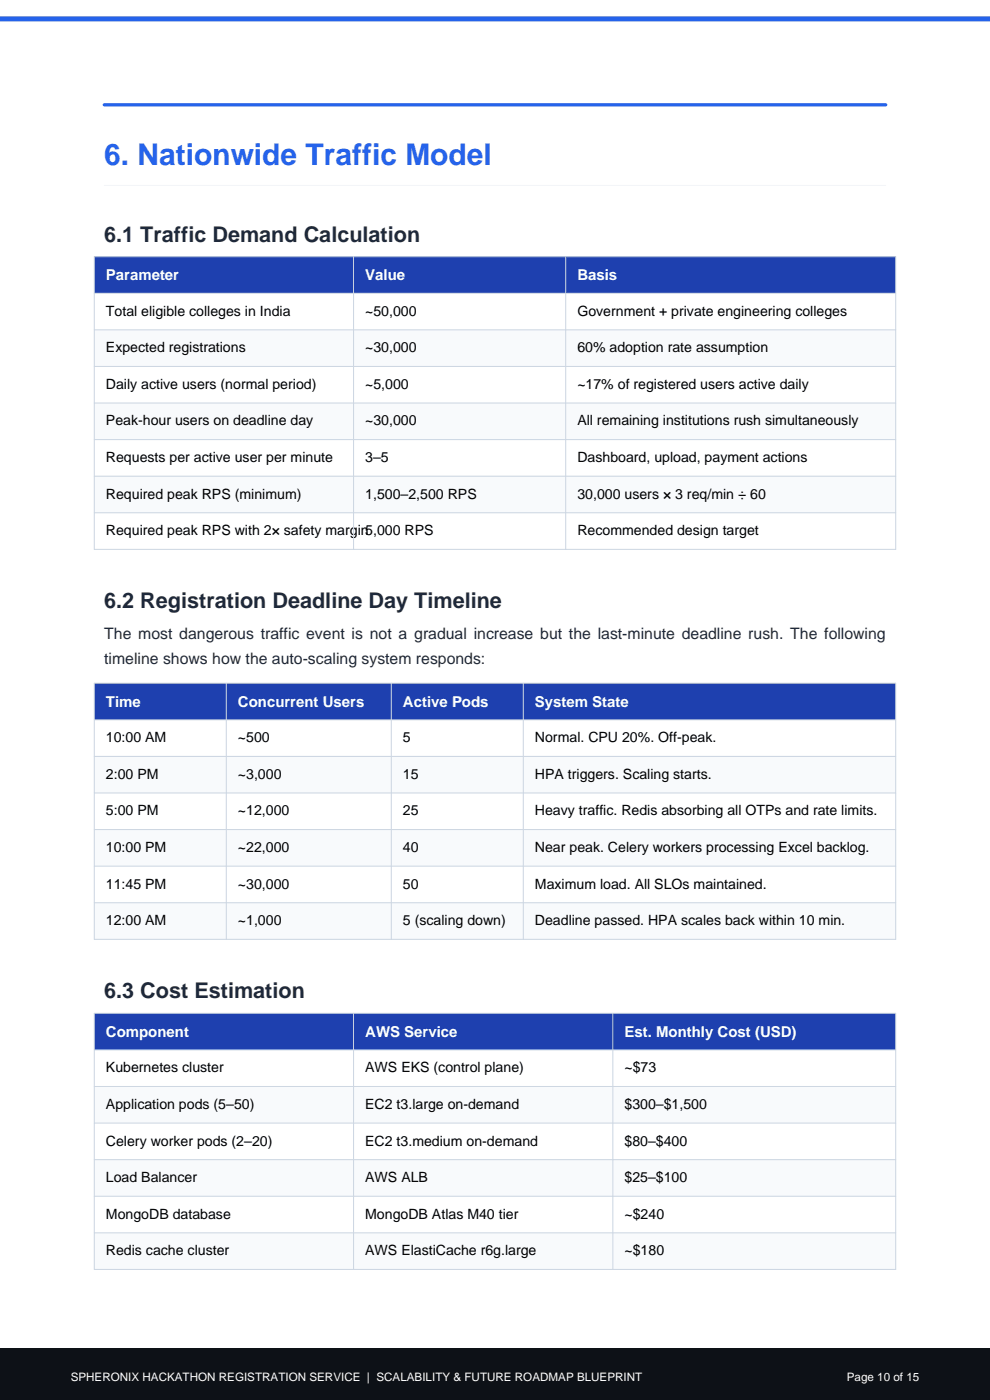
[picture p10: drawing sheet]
<svg xmlns="http://www.w3.org/2000/svg" width="210mm" height="297mm" viewBox="0 0 210 297" stroke-linecap="round" stroke-linejoin="round" font-family="sans-serif">
<defs><g id="words">
<text font-size="6.3" fill="#2563eb" x="22.1" y="34.9">6. Nationwide Traffic Model</text>
<g font-size="4.6" fill="#1e293b">
<text x="22.1" y="51.3">6.1 Traffic Demand Calculation</text>
<text x="22.1" y="129.1">6.2 Registration Deadline Day Timeline</text>
<text x="22.1" y="211.8">6.3 Cost Estimation</text>
</g>
<g font-size="3.4" fill="#1e293b">
<text x="22.1" y="135.6">The most dangerous traffic event is not a gradual increase but the last-minute deadline rush. The following</text>
<text x="22.1" y="140.9">timeline shows how the auto-scaling system responds:</text>
</g>
<g font-size="3.2" fill="#fff">
<text x="22.5" y="59.4">Parameter</text>
<text x="77.5" y="59.4">Value</text>
<text x="122.5" y="59.4">Basis</text>
<text x="22.5" y="149.9">Time</text>
<text x="50.5" y="149.9">Concurrent Users</text>
<text x="85.5" y="149.9">Active Pods</text>
<text x="113.5" y="149.9">System State</text>
<text x="22.5" y="219.9">Component</text>
<text x="77.5" y="219.9">AWS Service</text>
<text x="132.5" y="219.9">Est. Monthly Cost (USD)</text>
</g>
<g font-size="3">
<text x="22.5" y="67">Total eligible colleges in India</text>
<text x="77.5" y="67">~50,000</text>
<text x="122.5" y="67">Government + private engineering colleges</text>
<text x="22.5" y="74.7">Expected registrations</text>
<text x="77.5" y="74.7">~30,000</text>
<text x="122.5" y="74.7">60% adoption rate assumption</text>
<text x="22.5" y="82.5">Daily active users (normal period)</text>
<text x="77.5" y="82.5">~5,000</text>
<text x="122.5" y="82.5">~17% of registered users active daily</text>
<text x="22.5" y="90.3">Peak-hour users on deadline day</text>
<text x="77.5" y="90.3">~30,000</text>
<text x="122.5" y="90.3">All remaining institutions rush simultaneously</text>
<text x="22.5" y="98">Requests per active user per minute</text>
<text x="77.5" y="98">3–5</text>
<text x="122.5" y="98">Dashboard, upload, payment actions</text>
<text x="22.5" y="105.8">Required peak RPS (minimum)</text>
<text x="77.5" y="105.8">1,500–2,500 RPS</text>
<text x="122.5" y="105.8">30,000 users × 3 req/min ÷ 60</text>
<text x="22.5" y="113.5">Required peak RPS with 2× safety margin5,000 RPS</text>
<text x="122.5" y="113.5">Recommended design target</text>
<text x="22.5" y="157.5">10:00 AM</text>
<text x="50.5" y="157.5">~500</text>
<text x="85.5" y="157.5">5</text>
<text x="113.5" y="157.5">Normal. CPU 20%. Off-peak.</text>
<text x="22.5" y="165.2">2:00 PM</text>
<text x="50.5" y="165.2">~3,000</text>
<text x="85.5" y="165.2">15</text>
<text x="113.5" y="165.2">HPA triggers. Scaling starts.</text>
<text x="22.5" y="173">5:00 PM</text>
<text x="50.5" y="173">~12,000</text>
<text x="85.5" y="173">25</text>
<text x="113.5" y="173">Heavy traffic. Redis absorbing all OTPs and rate limits.</text>
<text x="22.5" y="180.7">10:00 PM</text>
<text x="50.5" y="180.7">~22,000</text>
<text x="85.5" y="180.7">40</text>
<text x="113.5" y="180.7">Near peak. Celery workers processing Excel backlog.</text>
<text x="22.5" y="188.5">11:45 PM</text>
<text x="50.5" y="188.5">~30,000</text>
<text x="85.5" y="188.5">50</text>
<text x="113.5" y="188.5">Maximum load. All SLOs maintained.</text>
<text x="22.5" y="196.3">12:00 AM</text>
<text x="50.5" y="196.3">~1,000</text>
<text x="85.5" y="196.3">5 (scaling down)</text>
<text x="113.5" y="196.3">Deadline passed. HPA scales back within 10 min.</text>
<text x="22.5" y="227.5">Kubernetes cluster</text>
<text x="77.5" y="227.5">AWS EKS (control plane)</text>
<text x="132.5" y="227.5">~$73</text>
<text x="22.5" y="235.3">Application pods (5–50)</text>
<text x="77.5" y="235.3">EC2 t3.large on-demand</text>
<text x="132.5" y="235.3">$300–$1,500</text>
<text x="22.5" y="243">Celery worker pods (2–20)</text>
<text x="77.5" y="243">EC2 t3.medium on-demand</text>
<text x="132.5" y="243">$80–$400</text>
<text x="22.5" y="250.8">Load Balancer</text>
<text x="77.5" y="250.8">AWS ALB</text>
<text x="132.5" y="250.8">$25–$100</text>
<text x="22.5" y="258.5">MongoDB database</text>
<text x="77.5" y="258.5">MongoDB Atlas M40 tier</text>
<text x="132.5" y="258.5">~$240</text>
<text x="22.5" y="266.3">Redis cache cluster</text>
<text x="77.5" y="266.3">AWS ElastiCache r6g.large</text>
<text x="132.5" y="266.3">~$180</text>
</g>
<g font-size="2.5" fill="#fff">
<text x="15" y="293">SPHERONIX HACKATHON REGISTRATION SERVICE | SCALABILITY &amp; FUTURE ROADMAP BLUEPRINT</text>
<text x="179.6" y="293">Page 10 of 15</text>
</g>
</g></defs>
<path d="M22.1 22.2h165.8" fill="none" stroke="#2563eb" stroke-width=".71"/>
<path d="M22.1 39.3h165.8" fill="none" stroke="#f1f5f9" stroke-width=".21"/>
<path d="M20 54.5h170v7.7h-170z" fill-rule="evenodd" fill="#1e40af"/>
<path d="M20 62.2h170v7.8h-170z" fill-rule="evenodd" fill="#fff"/>
<path d="M20 70h170v7.7h-170z" fill-rule="evenodd" fill="#f8fafc"/>
<path d="M20 77.7h170v7.8h-170z" fill-rule="evenodd" fill="#fff"/>
<path d="M20 85.5h170v7.8h-170z" fill-rule="evenodd" fill="#f8fafc"/>
<path d="M20 93.3h170v7.7h-170z" fill-rule="evenodd" fill="#fff"/>
<path d="M20 101h170v7.8h-170z" fill-rule="evenodd" fill="#f8fafc"/>
<path d="M20 108.8h170v7.7h-170z" fill-rule="evenodd" fill="#fff"/>
<path d="M20 54.5h170v62h-170zM75 54.5v62M120 54.5v62M20 62.2h170M20 70h170M20 77.7h170M20 85.5h170M20 93.3h170M20 101h170M20 108.8h170" fill="none" stroke="#cbd5e1" stroke-width=".21"/>
<path d="M20 144.9h170v7.8h-170z" fill-rule="evenodd" fill="#1e40af"/>
<path d="M20 152.7h170v7.8h-170z" fill-rule="evenodd" fill="#fff"/>
<path d="M20 160.5h170v7.7h-170z" fill-rule="evenodd" fill="#f8fafc"/>
<path d="M20 168.2h170v7.8h-170z" fill-rule="evenodd" fill="#fff"/>
<path d="M20 176h170v7.7h-170z" fill-rule="evenodd" fill="#f8fafc"/>
<path d="M20 183.7h170v7.8h-170z" fill-rule="evenodd" fill="#fff"/>
<path d="M20 191.5h170v7.8h-170z" fill-rule="evenodd" fill="#f8fafc"/>
<path d="M20 144.9h170v54.4h-170zM20 152.7h170M48 144.9v54.4M83 144.9v54.4M111 144.9v54.4M20 160.5h170M20 168.2h170M20 176h170M20 183.7h170M20 191.5h170" fill="none" stroke="#cbd5e1" stroke-width=".21"/>
<path d="M20 215h170v7.7h-170z" fill-rule="evenodd" fill="#1e40af"/>
<path d="M20 222.7h170v7.8h-170z" fill-rule="evenodd" fill="#fff"/>
<path d="M20 230.5h170v7.8h-170z" fill-rule="evenodd" fill="#f8fafc"/>
<path d="M20 238.3h170v7.7h-170z" fill-rule="evenodd" fill="#fff"/>
<path d="M20 246h170v7.8h-170z" fill-rule="evenodd" fill="#f8fafc"/>
<path d="M20 253.8h170v7.7h-170z" fill-rule="evenodd" fill="#fff"/>
<path d="M20 261.5h170v7.8h-170z" fill-rule="evenodd" fill="#f8fafc"/>
<path d="M20 215h170v54.3h-170zM75 215v54.3M130 215v54.3M20 222.7h170M20 230.5h170M20 238.3h170M20 246h170M20 253.8h170M20 261.5h170" fill="none" stroke="#cbd5e1" stroke-width=".21"/>
<path d="M0 286h210v11h-210z" fill-rule="evenodd" fill="#0d1117"/>
<path d="M0 4h210" fill="none" stroke="#2563eb" stroke-width="1.1" stroke-linecap="butt"/>
<use href="#words"/>
</svg>
